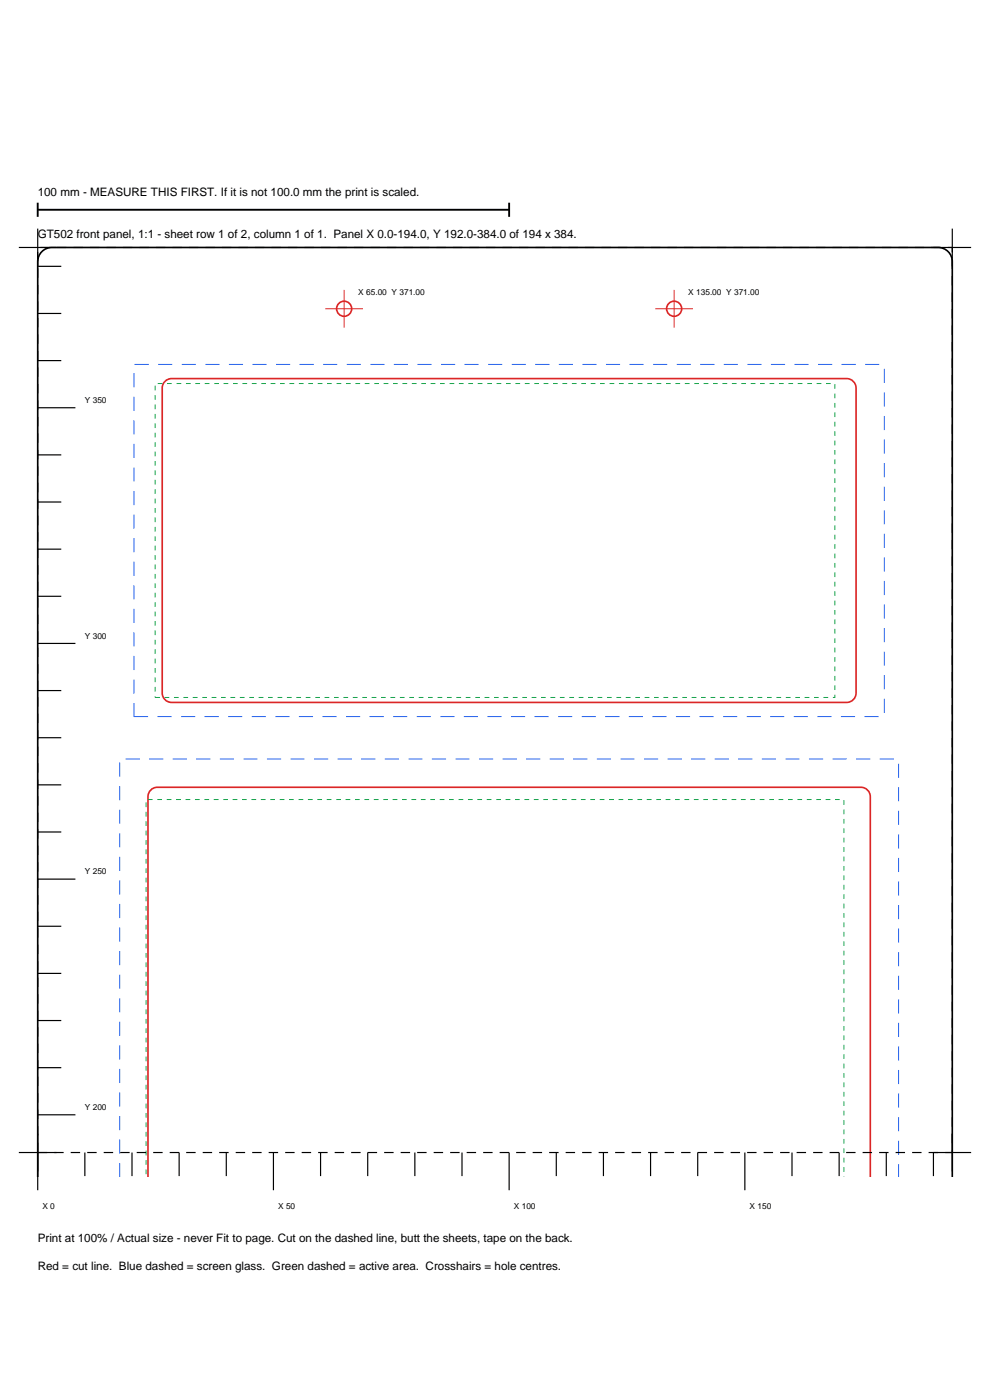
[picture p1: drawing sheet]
<svg xmlns="http://www.w3.org/2000/svg" width="210mm" height="297mm" viewBox="0 0 210 297" stroke-linecap="round" stroke-linejoin="round" font-family="sans-serif">
<defs><g id="words">
<g font-size="2.5">
<text x="8" y="41.5">100 mm - MEASURE THIS FIRST. If it is not 100.0 mm the print is scaled.</text>
<text x="8" y="50.5">GT502 front panel, 1:1 - sheet row 1 of 2, column 1 of 1. Panel X 0.0-194.0, Y 192.0-384.0 of 194 x 384.</text>
<text x="8" y="263.5">Print at 100% / Actual size - never Fit to page. Cut on the dashed line, butt the sheets, tape on the back.</text>
<text x="8" y="269.5">Red = cut line. Blue dashed = screen glass. Green dashed = active area. Crosshairs = hole centres.</text>
</g>
<g font-size="1.8">
<text x="76" y="62.5">X 65.00 Y 371.00</text>
<text x="146" y="62.5">X 135.00 Y 371.00</text>
<text x="18" y="85.5">Y 350</text>
<text x="18" y="135.5">Y 300</text>
<text x="18" y="185.5">Y 250</text>
<text x="18" y="235.5">Y 200</text>
<text x="9" y="256.5">X 0</text>
<text x="59" y="256.5">X 50</text>
<text x="109" y="256.5">X 100</text>
<text x="159" y="256.5">X 150</text>
</g>
</g></defs>
<path d="M8 249.5v-194a3 3 0 0 1 3-3h188a3 3 0 0 1 3 3v194" fill="none" stroke="#000" stroke-width=".35"/>
<g fill="none" stroke="#db2626" stroke-width=".35">
<path d="M35 80.9l.9-.5 .5-.1h143.2a2 2 0 0 1 2 2v64.7a2 2 0 0 1-2 2h-143.2a2 2 0 0 1-2-2v-64.7l.1-.5zM31.4 249.5v-80.5a2 2 0 0 1 2-2h149.2a2 2 0 0 1 2 2v80.5"/>
<circle cx="73" cy="65.5" r="1.6"/>
<circle cx="143" cy="65.5" r="1.6"/>
</g>
<path d="M69 65.5h8M73 61.5v8M139 65.5h8M143 61.5v8" fill="none" stroke="#db2626" stroke-width=".21"/>
<path d="M28.4 77.3h159.2v74.7h-159.2zM25.4 161v88.5M190.6 249.5v-88.5h-165.2" fill="none" stroke="#2663eb" stroke-width=".21" stroke-dasharray="3 2" stroke-linecap="butt"/>
<path d="M32.9 81.4h144.2v66.6h-144.2zM31 169.6v79.9M179 249.5v-79.9h-148" fill="none" stroke="#17a34a" stroke-width=".21" stroke-dasharray="1 1" stroke-linecap="butt"/>
<path d="M8 52.5h194v192h-194z" fill="none" stroke="#000" stroke-width=".25" stroke-dasharray="2 1.5" stroke-linecap="butt"/>
<g fill="none" stroke="#000" stroke-width=".25">
<path d="M4 52.5h8M8 48.5v8h5M198 52.5h8M202 48.5v8M8 76.5h5M8 66.5h5M8 96.5h5M8 86.5h8M8 116.5h5M8 106.5h5M8 136.5h8M8 126.5h5"/>
<path d="M8 156.5h5M8 146.5h5M8 176.5h5M8 166.5h5M8 196.5h5M8 186.5h8M8 216.5h5M8 206.5h5M8 236.5h8M8 226.5h5M4 244.5h8M8 240.5v12"/>
<path d="M18 244.5v5M28 244.5v5M38 244.5v5M48 244.5v5M58 244.5v8M68 244.5v5M78 244.5v5M88 244.5v5M98 244.5v5M108 244.5v8M118 244.5v5M128 244.5v5"/>
<path d="M138 244.5v5M148 244.5v5M158 244.5v8M168 244.5v5M178 244.5v5M188 244.5v5M202 240.5v8M206 244.5h-8v5"/>
</g>
<path d="M8 44.5h100M8 43v3M108 43v3" fill="none" stroke="#000" stroke-width=".4"/>
<use href="#words"/>
</svg>
